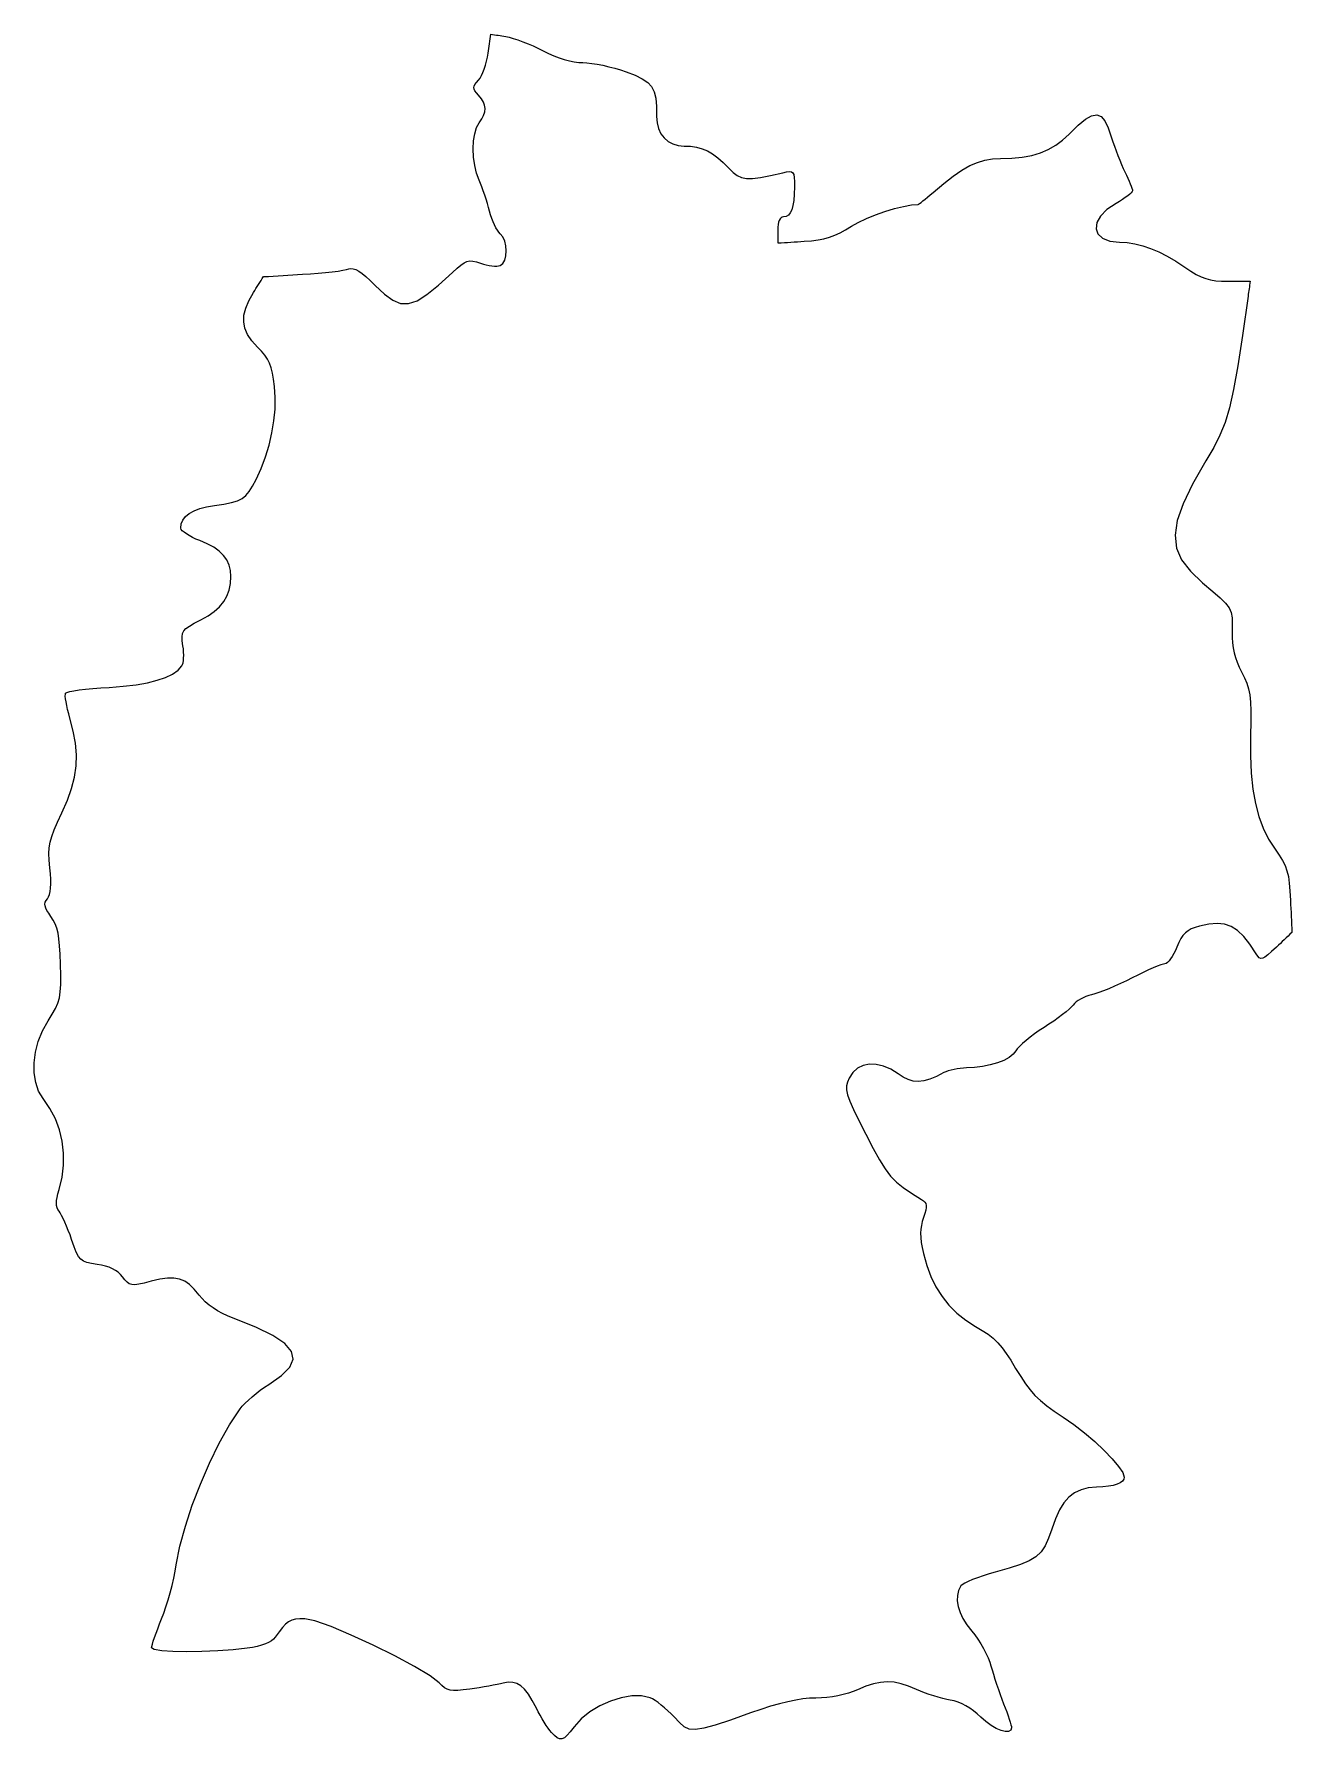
# Model space of a CAD drawing. Extents: x 0.1 to 42.6, y -4.6 to 53.
import ezdxf

# ---------------------------------------------------------------- set-up
doc = ezdxf.new("R2010")
doc.units = 0
doc.layers.add('Layer_1', color=7, linetype='CONTINUOUS')

msp = doc.modelspace()

# ---------------------------------------------------------------- linework, layer by layer
at = {"layer": 'Layer_1', "color": 7}
msp.add_lwpolyline([(17.544672, -4.40481), (17.495204, -4.343512), (17.437684, -4.263727), (17.374184, -4.16876), (17.306776, -4.062023), (17.237532, -3.946848), (17.168526, -3.826622), (17.101826, -3.704673), (17.039506, -3.584418), (16.899893, -3.322206), (16.768493, -3.111019), (16.641166, -2.947753), (16.513768, -2.829276), (16.382151, -2.752456), (16.242177, -2.714186), (16.089698, -2.711364), (15.920574, -2.7408), (15.827361, -2.762249), (15.711134, -2.78652), (15.576525, -2.812484), (15.428175, -2.839578), (15.27072, -2.866671), (15.108798, -2.8932), (14.947042, -2.918318), (14.79009, -2.941178), (14.567247, -2.969992), (14.38717, -2.986361), (14.241809, -2.989184), (14.123126, -2.975637), (14.023075, -2.944875), (13.933613, -2.895175), (13.8467, -2.824874), (13.754287, -2.732361), (13.445674, -2.492642), (12.925228, -2.178049), (12.261853, -1.821489), (11.52446, -1.455898), (10.781962, -1.11424), (10.103265, -0.829422), (9.557284, -0.634378), (9.212922, -0.562044), (9.042079, -0.566278), (8.899173, -0.582364), (8.776804, -0.61482), (8.667575, -0.668273), (8.564079, -0.747295), (8.45892, -0.856515), (8.344696, -1.000533), (8.214008, -1.183949), (8.158641, -1.248296), (8.084812, -1.307901), (7.992748, -1.362737), (7.882676, -1.412634), (7.754821, -1.457564), (7.609414, -1.497413), (7.446679, -1.53207), (7.266847, -1.561478), (6.798962, -1.614479), (6.278677, -1.651478), (5.741365, -1.672645), (5.222412, -1.678007), (4.757197, -1.667847), (4.381097, -1.642447), (4.12949, -1.601836), (4.037759, -1.54621), (4.04473, -1.500179), (4.064683, -1.42412), (4.09623, -1.322069), (4.137971, -1.198032), (4.188503, -1.056074), (4.246434, -0.900203), (4.310358, -0.734454), (4.378881, -0.562891), (4.450509, -0.374254), (4.523334, -0.159567), (4.595332, 0.07369), (4.664482, 0.318009), (4.728758, 0.565998), (4.786139, 0.810148), (4.834605, 1.04301), (4.872127, 1.257104), (4.996719, 1.885048), (5.180009, 2.564131), (5.413378, 3.273271), (5.688203, 3.991386), (5.995868, 4.697449), (6.32775, 5.370323), (6.67523, 5.988983), (7.02969, 6.532317), (7.101674, 6.622459), (7.195634, 6.723071), (7.307597, 6.83071), (7.43359, 6.942075), (7.569638, 7.053722), (7.71177, 7.162265), (7.856011, 7.264373), (7.99839, 7.35666), (8.433195, 7.660077), (8.708198, 7.943118), (8.819679, 8.212724), (8.763901, 8.47584), (8.537138, 8.739436), (8.135663, 9.010454), (7.555744, 9.295837), (6.793654, 9.602528), (6.60614, 9.678135), (6.430575, 9.760092), (6.267289, 9.848202), (6.116603, 9.94221), (5.978841, 10.041948), (5.854331, 10.147132), (5.743392, 10.257622), (5.64635, 10.373136), (5.478309, 10.578226), (5.318218, 10.736299), (5.157055, 10.849978), (4.9858, 10.92186), (4.79543, 10.954542), (4.576925, 10.95059), (4.321266, 10.912716), (4.019432, 10.843487), (3.791114, 10.786337), (3.613768, 10.747786), (3.477311, 10.729441), (3.371653, 10.732828), (3.286707, 10.759639), (3.212383, 10.811455), (3.138594, 10.889884), (3.055256, 10.996536), (2.986216, 11.077054), (2.906734, 11.149275), (2.816603, 11.213311), (2.715624, 11.269276), (2.603591, 11.317225), (2.480299, 11.357301), (2.345549, 11.389587), (2.199138, 11.41414), (2.00498, 11.443012), (1.853712, 11.475919), (1.73626, 11.521752), (1.643547, 11.589316), (1.5665, 11.687529), (1.496043, 11.825225), (1.423106, 12.011266), (1.338609, 12.254514), (1.283544, 12.410836), (1.22568, 12.564535), (1.166749, 12.711629), (1.108479, 12.848196), (1.052602, 12.970342), (1.000848, 13.074143), (0.954947, 13.155649), (0.916633, 13.210965), (0.875685, 13.269046), (0.846362, 13.332207), (0.828667, 13.402791), (0.822571, 13.483196), (0.828074, 13.575737), (0.845177, 13.682812), (0.873856, 13.806792), (0.914112, 13.95002), (1.013497, 14.363645), (1.06413, 14.775125), (1.06667, 15.181285), (1.021439, 15.579057), (0.92909, 15.965315), (0.790177, 16.336954), (0.60524, 16.690855), (0.374828, 17.023911), (0.223963, 17.272317), (0.123391, 17.56302), (0.072492, 17.886309), (0.070516, 18.232471), (0.117117, 18.591797), (0.211546, 18.954571), (0.353182, 19.311082), (0.54141, 19.65162), (0.683926, 19.878851), (0.792418, 20.07166), (0.871048, 20.249011), (0.923979, 20.429876), (0.955376, 20.633231), (0.969403, 20.878039), (0.970249, 21.183274), (0.962037, 21.567906), (0.950381, 21.901295), (0.933504, 22.18205), (0.909967, 22.417564), (0.878256, 22.615224), (0.836902, 22.782424), (0.784423, 22.926549), (0.719342, 23.054991), (0.640179, 23.175142), (0.562689, 23.28546), (0.504227, 23.380044), (0.46423, 23.461753), (0.442132, 23.533457), (0.437363, 23.598024), (0.449357, 23.658318), (0.47758, 23.717206), (0.521428, 23.777551), (0.560705, 23.839225), (0.59169, 23.919822), (0.614409, 24.019709), (0.628887, 24.139247), (0.635181, 24.278806), (0.633205, 24.438747), (0.623158, 24.619442), (0.605011, 24.821251), (0.581248, 25.081423), (0.571822, 25.302155), (0.580176, 25.499245), (0.609727, 25.688489), (0.663897, 25.885683), (0.746106, 26.106627), (0.859779, 26.367109), (1.008335, 26.682936), (1.195437, 27.106275), (1.337384, 27.505867), (1.434897, 27.890175), (1.4887, 28.267659), (1.499509, 28.646787), (1.468055, 29.036023), (1.395059, 29.443828), (1.281244, 29.878665), (1.238942, 30.02848), (1.202335, 30.172865), (1.172018, 30.308331), (1.148594, 30.431386), (1.132648, 30.538543), (1.124774, 30.626308), (1.125621, 30.691191), (1.135725, 30.729703), (1.178718, 30.754793), (1.273822, 30.781237), (1.415023, 30.808246), (1.596306, 30.835), (1.811658, 30.860711), (2.055063, 30.884587), (2.320513, 30.905838), (2.601988, 30.923646), (3.081571, 30.959404), (3.513007, 31.011098), (3.895849, 31.078597), (4.229637, 31.161763), (4.513922, 31.260467), (4.748245, 31.37457), (4.932155, 31.503946), (5.065198, 31.648452), (5.085856, 31.690647), (5.102112, 31.750761), (5.113825, 31.82599), (5.120852, 31.913541), (5.12311, 32.010614), (5.120288, 32.114407), (5.112414, 32.222122), (5.09929, 32.330959), (5.076712, 32.501412), (5.069149, 32.635538), (5.083062, 32.742684), (5.124913, 32.832185), (5.201172, 32.913383), (5.318295, 32.995623), (5.482751, 33.088245), (5.701002, 33.200587), (5.948175, 33.339573), (6.15884, 33.488211), (6.334089, 33.648087), (6.475019, 33.820784), (6.582724, 34.007886), (6.6583, 34.210985), (6.702843, 34.431657), (6.717434, 34.671492), (6.702109, 34.873564), (6.655517, 35.059071), (6.576724, 35.229099), (6.464797, 35.384719), (6.318803, 35.527012), (6.137809, 35.657052), (5.920881, 35.775918), (5.66709, 35.88469), (5.538115, 35.937476), (5.417795, 35.993543), (5.308758, 36.051175), (5.213641, 36.108661), (5.135079, 36.164284), (5.075702, 36.216329), (5.038144, 36.263079), (5.025049, 36.302822), (5.043111, 36.448623), (5.097131, 36.580675), (5.186827, 36.698793), (5.311922, 36.802789), (5.47214, 36.892474), (5.667203, 36.967664), (5.896839, 37.028164), (6.160767, 37.073793), (6.483472, 37.120806), (6.737887, 37.169261), (6.937195, 37.227367), (7.094582, 37.303328), (7.223235, 37.405342), (7.336333, 37.541616), (7.447066, 37.720356), (7.568616, 37.94976), (7.741421, 38.322754), (7.889562, 38.713462), (8.011832, 39.115809), (8.10702, 39.523725), (8.173921, 39.931138), (8.211329, 40.331973), (8.218046, 40.720158), (8.192844, 41.089621), (8.160368, 41.338149), (8.12351, 41.547411), (8.078806, 41.725439), (8.022805, 41.880269), (7.952043, 42.019933), (7.863067, 42.152461), (7.752419, 42.285885), (7.616639, 42.42824), (7.424942, 42.642264), (7.283769, 42.852872), (7.192829, 43.064048), (7.15183, 43.279775), (7.160466, 43.504035), (7.218466, 43.740808), (7.325527, 43.994083), (7.481359, 44.267838), (7.523963, 44.335326), (7.566567, 44.402814), (7.609169, 44.470302), (7.651773, 44.537792), (7.694377, 44.60528), (7.736981, 44.672768), (7.779583, 44.740256), (7.822187, 44.807743), (7.986725, 44.817819), (8.151264, 44.827894), (8.315802, 44.837969), (8.480341, 44.848045), (8.644879, 44.85812), (8.809417, 44.868195), (8.973956, 44.878271), (9.138494, 44.888346), (9.40796, 44.906521), (9.669103, 44.927293), (9.915514, 44.949955), (10.140778, 44.973775), (10.33848, 44.998018), (10.502209, 45.021978), (10.625551, 45.044895), (10.702093, 45.066061), (10.77271, 45.081922), (10.851171, 45.075798), (10.939323, 45.046563), (11.039012, 44.993056), (11.152088, 44.91413), (11.280397, 44.808632), (11.42579, 44.675415), (11.590113, 44.513326), (11.906335, 44.214038), (12.186697, 44.009309), (12.450569, 43.902352), (12.717309, 43.896369), (13.006288, 43.994602), (13.336866, 44.200252), (13.728412, 44.516532), (14.200288, 44.946659), (14.357452, 45.091698), (14.486405, 45.200808), (14.595834, 45.276853), (14.69442, 45.322703), (14.790846, 45.341217), (14.893801, 45.335262), (15.011965, 45.307717), (15.154024, 45.261433), (15.249102, 45.231424), (15.346079, 45.206617), (15.442241, 45.187313), (15.534872, 45.173822), (15.62126, 45.166456), (15.698688, 45.16561), (15.76444, 45.17148), (15.815807, 45.184434), (15.905421, 45.251448), (15.969384, 45.364836), (16.007704, 45.511044), (16.020404, 45.676525), (16.00745, 45.847729), (15.968893, 46.011108), (15.904724, 46.153105), (15.814958, 46.260177), (15.769692, 46.307176), (15.721714, 46.37402), (15.672489, 46.457609), (15.623475, 46.554826), (15.576133, 46.66257), (15.531922, 46.777728), (15.492307, 46.897198), (15.458748, 47.017868), (15.425242, 47.144425), (15.385779, 47.280766), (15.341812, 47.422597), (15.294791, 47.565633), (15.246161, 47.705576), (15.197382, 47.838141), (15.149895, 47.959037), (15.105155, 48.06397), (15.017637, 48.303545), (14.955083, 48.568606), (14.917496, 48.846871), (14.904881, 49.126068), (14.917242, 49.393925), (14.9546, 49.638163), (15.016949, 49.846511), (15.104294, 50.006689), (15.193408, 50.137208), (15.256507, 50.260011), (15.293563, 50.376964), (15.304542, 50.489932), (15.289386, 50.600781), (15.248089, 50.711372), (15.180607, 50.823575), (15.086903, 50.939253), (15.015727, 51.020397), (14.964876, 51.087241), (14.934345, 51.144538), (14.924129, 51.197043), (14.934232, 51.249514), (14.964636, 51.306706), (15.015343, 51.373375), (15.086344, 51.454277), (15.134898, 51.519149), (15.1837, 51.605232), (15.231426, 51.708813), (15.276765, 51.826181), (15.318393, 51.953621), (15.354992, 52.087426), (15.385246, 52.22388), (15.407824, 52.359273), (15.418915, 52.44026), (15.430006, 52.521244), (15.441098, 52.602227), (15.452189, 52.683214), (15.46328, 52.7642), (15.474372, 52.845184), (15.485463, 52.92617), (15.496554, 53.007154), (15.559815, 52.996881), (15.623072, 52.986608), (15.686332, 52.976335), (15.749592, 52.966063), (15.812849, 52.95579), (15.876109, 52.945517), (15.939367, 52.935244), (16.002627, 52.924971), (16.119797, 52.900305), (16.259091, 52.861527), (16.415318, 52.810612), (16.583282, 52.749528), (16.757794, 52.680253), (16.933658, 52.604767), (17.105684, 52.525045), (17.268679, 52.443062), (17.449213, 52.353344), (17.62948, 52.274006), (17.807839, 52.205541), (17.982658, 52.148434), (18.152294, 52.103171), (18.315111, 52.070238), (18.469466, 52.050116), (18.613727, 52.043314), (18.749007, 52.036964), (18.90953, 52.018733), (19.089325, 51.989893), (19.28243, 51.95173), (19.482876, 51.905528), (19.684695, 51.85256), (19.881918, 51.794112), (20.068583, 51.731456), (20.376312, 51.613597), (20.617042, 51.498905), (20.798776, 51.375709), (20.929521, 51.232335), (21.017275, 51.057111), (21.070048, 50.838367), (21.095843, 50.564433), (21.102673, 50.223633), (21.11955, 50.006088), (21.168851, 49.810773), (21.248641, 49.639774), (21.356969, 49.495181), (21.491883, 49.379083), (21.651437, 49.29357), (21.833679, 49.240729), (22.036662, 49.222639), (22.251301, 49.213325), (22.450166, 49.184017), (22.637296, 49.132714), (22.816741, 49.0574), (22.992543, 48.956071), (23.168743, 48.826712), (23.349391, 48.667316), (23.538527, 48.475865), (23.682269, 48.332129), (23.818557, 48.226589), (23.963269, 48.157891), (24.132283, 48.124679), (24.341475, 48.125525), (24.606727, 48.159217), (24.943915, 48.224326), (25.368919, 48.319499), (25.492919, 48.346254), (25.587235, 48.358249), (25.655922, 48.350516), (25.703031, 48.318009), (25.732616, 48.25574), (25.748731, 48.158692), (25.75542, 48.021862), (25.756831, 47.840238), (25.751497, 47.594239), (25.735269, 47.384243), (25.707781, 47.209263), (25.668698, 47.068307), (25.61765, 46.960393), (25.554277, 46.884535), (25.478224, 46.839743), (25.389132, 46.82504), (25.344544, 46.817702), (25.305323, 46.795971), (25.271646, 46.760236), (25.243677, 46.710898), (25.221636, 46.648357), (25.205662, 46.573012), (25.195954, 46.485264), (25.19268, 46.38551), (25.19268, 46.330569), (25.19268, 46.275626), (25.19268, 46.220686), (25.19268, 46.165746), (25.19268, 46.110806), (25.19268, 46.055866), (25.19268, 46.000923), (25.19268, 45.945982), (25.304268, 45.953094), (25.415858, 45.960206), (25.527446, 45.967318), (25.639037, 45.97443), (25.750625, 45.981542), (25.862213, 45.988654), (25.973803, 45.995766), (26.085391, 46.002878), (26.33338, 46.023001), (26.55386, 46.051195), (26.753685, 46.089628), (26.939709, 46.140493), (27.118782, 46.205974), (27.297756, 46.288256), (27.483486, 46.38952), (27.682822, 46.511954), (27.913819, 46.643517), (28.189795, 46.773825), (28.495419, 46.897859), (28.815357, 47.010598), (29.134277, 47.107022), (29.43685, 47.18211), (29.707738, 47.230847), (29.931614, 47.248204), (29.950382, 47.256473), (29.98617, 47.280151), (30.036886, 47.317599), (30.100439, 47.367149), (30.17474, 47.427135), (30.257699, 47.495902), (30.347226, 47.571786), (30.441231, 47.653128), (30.800596, 47.957815), (31.121186, 48.207587), (31.411785, 48.406858), (31.681177, 48.560049), (31.938146, 48.671574), (32.191475, 48.745855), (32.449948, 48.787305), (32.722346, 48.800344), (33.106301, 48.812084), (33.45563, 48.84734), (33.774157, 48.907492), (34.065707, 48.993909), (34.334111, 49.107958), (34.583195, 49.251008), (34.816785, 49.424425), (35.038705, 49.629581), (35.340516, 49.922993), (35.590762, 50.129554), (35.79769, 50.248539), (35.96955, 50.279236), (36.114584, 50.220921), (36.241042, 50.072878), (36.357173, 49.834386), (36.471219, 49.504728), (36.515762, 49.366561), (36.567449, 49.21702), (36.624424, 49.060849), (36.684831, 48.902805), (36.746812, 48.747628), (36.808517, 48.600073), (36.868083, 48.464892), (36.923661, 48.346827), (36.975223, 48.239444), (37.023283, 48.13487), (37.06679, 48.035705), (37.104698, 47.944559), (37.13596, 47.864029), (37.159525, 47.796719), (37.174342, 47.745236), (37.179366, 47.71218), (37.167879, 47.683359), (37.135331, 47.644012), (37.084, 47.59589), (37.016162, 47.54075), (36.934095, 47.480337), (36.84007, 47.416408), (36.736359, 47.350712), (36.625236, 47.285005), (36.315108, 47.072718), (36.099612, 46.851859), (35.977768, 46.633605), (35.948612, 46.429138), (36.011166, 46.249636), (36.164461, 46.106282), (36.407519, 46.01025), (36.739373, 45.972723), (36.99856, 45.957624), (37.258837, 45.918147), (37.522088, 45.853566), (37.790196, 45.763164), (38.065044, 45.64622), (38.348514, 45.502016), (38.64249, 45.329829), (38.948854, 45.128941), (39.151924, 44.993827), (39.332002, 44.885736), (39.49748, 44.801887), (39.656758, 44.739508), (39.818225, 44.695823), (39.990276, 44.668052), (40.181307, 44.653433), (40.399708, 44.649171), (40.493899, 44.649171), (40.588091, 44.649171), (40.682283, 44.649171), (40.776474, 44.649171), (40.870666, 44.649171), (40.964858, 44.649171), (41.059049, 44.649171), (41.153241, 44.649171), (41.144407, 44.58684), (41.135574, 44.524508), (41.12674, 44.462176), (41.117907, 44.399845), (41.109073, 44.337513), (41.10024, 44.275182), (41.091406, 44.21285), (41.082572, 44.150518), (40.891864, 42.822606), (40.733396, 41.787308), (40.59279, 40.988512), (40.455664, 40.370115), (40.307641, 39.876012), (40.134337, 39.450093), (39.921372, 39.036259), (39.654367, 38.578399), (39.209043, 37.79633), (38.888199, 37.130932), (38.691312, 36.561978), (38.617858, 36.069243), (38.667317, 35.632501), (38.839168, 35.231526), (39.132888, 34.846089), (39.547952, 34.455968), (39.888445, 34.169219), (40.142448, 33.946311), (40.322359, 33.766476), (40.440573, 33.608945), (40.509486, 33.45295), (40.541493, 33.277724), (40.549, 33.062496), (40.544372, 32.786505), (40.545501, 32.60354), (40.556902, 32.428433), (40.579029, 32.259466), (40.61228, 32.094925), (40.657066, 31.933093), (40.713798, 31.772252), (40.782889, 31.610691), (40.864745, 31.446694), (40.965391, 31.248174), (41.043188, 31.064484), (41.100609, 30.87809), (41.140129, 30.671455), (41.164231, 30.427045), (41.17535, 30.127322), (41.175915, 29.754749), (41.168549, 29.291792), (41.167137, 28.623524), (41.192594, 28.023099), (41.246521, 27.483479), (41.330428, 26.997622), (41.445829, 26.55849), (41.594244, 26.159046), (41.777186, 25.792245), (41.996174, 25.451055), (42.137437, 25.247796), (42.248743, 25.067862), (42.334163, 24.89764), (42.397773, 24.723515), (42.443651, 24.531869), (42.47587, 24.309091), (42.498504, 24.041567), (42.515635, 23.715682), (42.521533, 23.580972), (42.527432, 23.446262), (42.53333, 23.311548), (42.539229, 23.176838), (42.545127, 23.042128), (42.551025, 22.907417), (42.556924, 22.772707), (42.562822, 22.637997), (42.497801, 22.576295), (42.43278, 22.514592), (42.367759, 22.45289), (42.302738, 22.391188), (42.237716, 22.329486), (42.172695, 22.267786), (42.107674, 22.206084), (42.042653, 22.144382), (41.879802, 21.99175), (41.75204, 21.878839), (41.652915, 21.80346), (41.575984, 21.763421), (41.514796, 21.756535), (41.462901, 21.780609), (41.413856, 21.833446), (41.36121, 21.912861), (41.143115, 22.243715), (40.934615, 22.5059), (40.727881, 22.703255), (40.515077, 22.839625), (40.288368, 22.91885), (40.039922, 22.944787), (39.761902, 22.921249), (39.446474, 22.852102), (39.292231, 22.805973), (39.16312, 22.755565), (39.054873, 22.696945), (38.963222, 22.626175), (38.883898, 22.539324), (38.812637, 22.432454), (38.745166, 22.30163), (38.677221, 22.142925), (38.628376, 22.029884), (38.575807, 21.924401), (38.521163, 21.828784), (38.466101, 21.745342), (38.412268, 21.676392), (38.361312, 21.624241), (38.314892, 21.591198), (38.274656, 21.57957), (38.22006, 21.569693), (38.132484, 21.541668), (38.016468, 21.497475), (37.876548, 21.439058), (37.717262, 21.368372), (37.543142, 21.287374), (37.358729, 21.198023), (37.168559, 21.102271), (36.972903, 21.004531), (36.772765, 20.909482), (36.57379, 20.819481), (36.381611, 20.736883), (36.201869, 20.664044), (36.040207, 20.603324), (35.902259, 20.557076), (35.793666, 20.527663), (35.700425, 20.502941), (35.606479, 20.470152), (35.514379, 20.430709), (35.426678, 20.386024), (35.345934, 20.33751), (35.274699, 20.286581), (35.215528, 20.234649), (35.170971, 20.183126), (35.119155, 20.123188), (35.039173, 20.047126), (34.935036, 19.958049), (34.810762, 19.859062), (34.670362, 19.753268), (34.517849, 19.643774), (34.357237, 19.533685), (34.192537, 19.426105), (34.028343, 19.317771), (33.869181, 19.205526), (33.718963, 19.092623), (33.581597, 18.982319), (33.460998, 18.877871), (33.361074, 18.782537), (33.28574, 18.699566), (33.238906, 18.632222), (33.149602, 18.518591), (33.01098, 18.411626), (32.830567, 18.313926), (32.615894, 18.228083), (32.374493, 18.156695), (32.113889, 18.102358), (31.841609, 18.067665), (31.56519, 18.055219), (31.465283, 18.05186), (31.360542, 18.042547), (31.254082, 18.027928), (31.149019, 18.008652), (31.048475, 17.985369), (30.955561, 17.958727), (30.873401, 17.929351), (30.805109, 17.897894), (30.551512, 17.770908), (30.327292, 17.6792), (30.126356, 17.622626), (29.942607, 17.601036), (29.769946, 17.6143), (29.602278, 17.662272), (29.433512, 17.744808), (29.257543, 17.86177), (29.009834, 18.01746), (28.76169, 18.122351), (28.51927, 18.176984), (28.288725, 18.181894), (28.07622, 18.13765), (27.887905, 18.044791), (27.729937, 17.90386), (27.608471, 17.715403), (27.549961, 17.580228), (27.517121, 17.453434), (27.515428, 17.31618), (27.550666, 17.149633), (27.628317, 16.934943), (27.753951, 16.65328), (27.933151, 16.285796), (28.171496, 15.813658), (28.42008, 15.331975), (28.63031, 14.949572), (28.819356, 14.646319), (29.004384, 14.402027), (29.202561, 14.196598), (29.431051, 14.009851), (29.707022, 13.821665), (30.047641, 13.611861), (30.11422, 13.567411), (30.163307, 13.521917), (30.195359, 13.471286), (30.210825, 13.411427), (30.21026, 13.33819), (30.193948, 13.247512), (30.162435, 13.135273), (30.11617, 12.997379), (30.07421, 12.864114), (30.044232, 12.734178), (30.026226, 12.603199), (30.020215, 12.466886), (30.02617, 12.320864), (30.044091, 12.160816), (30.073998, 11.982451), (30.115883, 11.781368), (30.225086, 11.37779), (30.365931, 11.001644), (30.538437, 10.652874), (30.742613, 10.33148), (30.978478, 10.037432), (31.246044, 9.770704), (31.545324, 9.531323), (31.876331, 9.319205), (32.101804, 9.184218), (32.296577, 9.052505), (32.467982, 8.916361), (32.623345, 8.768166), (32.769991, 8.600216), (32.915248, 8.404861), (33.06644, 8.174427), (33.230899, 7.901208), (33.4001, 7.620848), (33.558624, 7.381919), (33.716287, 7.174372), (33.882917, 6.988078), (34.068329, 6.813043), (34.282352, 6.63911), (34.5348, 6.456202), (34.835502, 6.2543), (35.193501, 6.003489), (35.553622, 5.721775), (35.900498, 5.424312), (36.218769, 5.126116), (36.493058, 4.842314), (36.708007, 4.588003), (36.848246, 4.378256), (36.898405, 4.22817), (36.883024, 4.153184), (36.83729, 4.086918), (36.761781, 4.029598), (36.657082, 3.981423), (36.523772, 3.942646), (36.362434, 3.913464), (36.173653, 3.893991), (35.958012, 3.884677), (35.68389, 3.860971), (35.440242, 3.79922), (35.224029, 3.696463), (35.032211, 3.549849), (34.861751, 3.356527), (34.709608, 3.113646), (34.572742, 2.818329), (34.448115, 2.467752), (34.340597, 2.157026), (34.225171, 1.905566), (34.087125, 1.702084), (33.911746, 1.535347), (33.684331, 1.394151), (33.390163, 1.267179), (33.014533, 1.143255), (32.542734, 1.011091), (32.33109, 0.951401), (32.128914, 0.888268), (31.940966, 0.823582), (31.772008, 0.759236), (31.626807, 0.697203), (31.510125, 0.639376), (31.426726, 0.587644), (31.381373, 0.543956), (31.305381, 0.388762), (31.264911, 0.220473), (31.259605, 0.0405), (31.289114, -0.149605), (31.353074, -0.34843), (31.451132, -0.554424), (31.582927, -0.766119), (31.748106, -0.982047), (31.84998, -1.112124), (31.951281, -1.256734), (32.049345, -1.411025), (32.141501, -1.57017), (32.22509, -1.729372), (32.297449, -1.883776), (32.355906, -2.028556), (32.397802, -2.158914), (32.435125, -2.291304), (32.480481, -2.442011), (32.532122, -2.605756), (32.588302, -2.777291), (32.647275, -2.951422), (32.707295, -3.122872), (32.766618, -3.286392), (32.823494, -3.43676), (32.877133, -3.577617), (32.927171, -3.713817), (32.972519, -3.842087), (33.012075, -3.959068), (33.044748, -4.061459), (33.069443, -4.1459), (33.085049, -4.209089), (33.090496, -4.247697), (33.064137, -4.333803), (32.99081, -4.376306), (32.879213, -4.379128), (32.738032, -4.343512), (32.575949, -4.273379), (32.401645, -4.171751), (32.223806, -4.041675), (32.051117, -3.88617), (31.930625, -3.773056), (31.806899, -3.671315), (31.680427, -3.581201), (31.551697, -3.503026), (31.421197, -3.437042), (31.289411, -3.383504), (31.156825, -3.342695), (31.02393, -3.314755), (30.902636, -3.291613), (30.765682, -3.259298), (30.61777, -3.219166), (30.463592, -3.172684), (30.30785, -3.121376), (30.155247, -3.066682), (30.010478, -3.010068), (29.878243, -2.953087), (29.607437, -2.839973), (29.35791, -2.759455), (29.122243, -2.71159), (28.893019, -2.69635), (28.662819, -2.713848), (28.42422, -2.764168), (28.169808, -2.847254), (27.892158, -2.963219), (27.743579, -3.024236), (27.581606, -3.078958), (27.408982, -3.126852), (27.228439, -3.16735), (27.042714, -3.199947), (26.854548, -3.224218), (26.666676, -3.239176), (26.481831, -3.24482), (26.270024, -3.252723), (26.042967, -3.275583), (25.799156, -3.313824), (25.537081, -3.367644), (25.255232, -3.437465), (24.952102, -3.523571), (24.626181, -3.626328), (24.275966, -3.746075), (23.592593, -3.986642), (23.07463, -4.160011), (22.690811, -4.267848), (22.409873, -4.311733), (22.200546, -4.293389), (22.031571, -4.21431), (21.871683, -4.076191), (21.689616, -3.880639), (21.589013, -3.775116), (21.481647, -3.671512), (21.370835, -3.572509), (21.259896, -3.480702), (21.152141, -3.398773), (21.050891, -3.32929), (20.959457, -3.274934), (20.881157, -3.238329), (20.592458, -3.173757), (20.261442, -3.173757), (19.904651, -3.234745), (19.538631, -3.349073), (19.179924, -3.510448), (18.845073, -3.712576), (18.550622, -3.949162), (18.313112, -4.213915), (18.185796, -4.380793), (18.078414, -4.504096), (17.985467, -4.585122), (17.901449, -4.625282), (17.820863, -4.625282), (17.738209, -4.587747), (17.647985, -4.513409), (17.544689, -4.403653), (17.544689, -4.403653), (17.544689, -4.403653), (17.544689, -4.403653), (17.544689, -4.403653), (17.544689, -4.403653), (17.544689, -4.403653), (17.544689, -4.403653), (17.544689, -4.403653), (17.544686, -4.403653), (17.544686, -4.403653), (17.544683, -4.403653), (17.544681, -4.403653), (17.544681, -4.403653), (17.544678, -4.403653), (17.544678, -4.403653), (17.544672, -4.40481)], dxfattribs=at)

doc.saveas('drawing.dxf')
